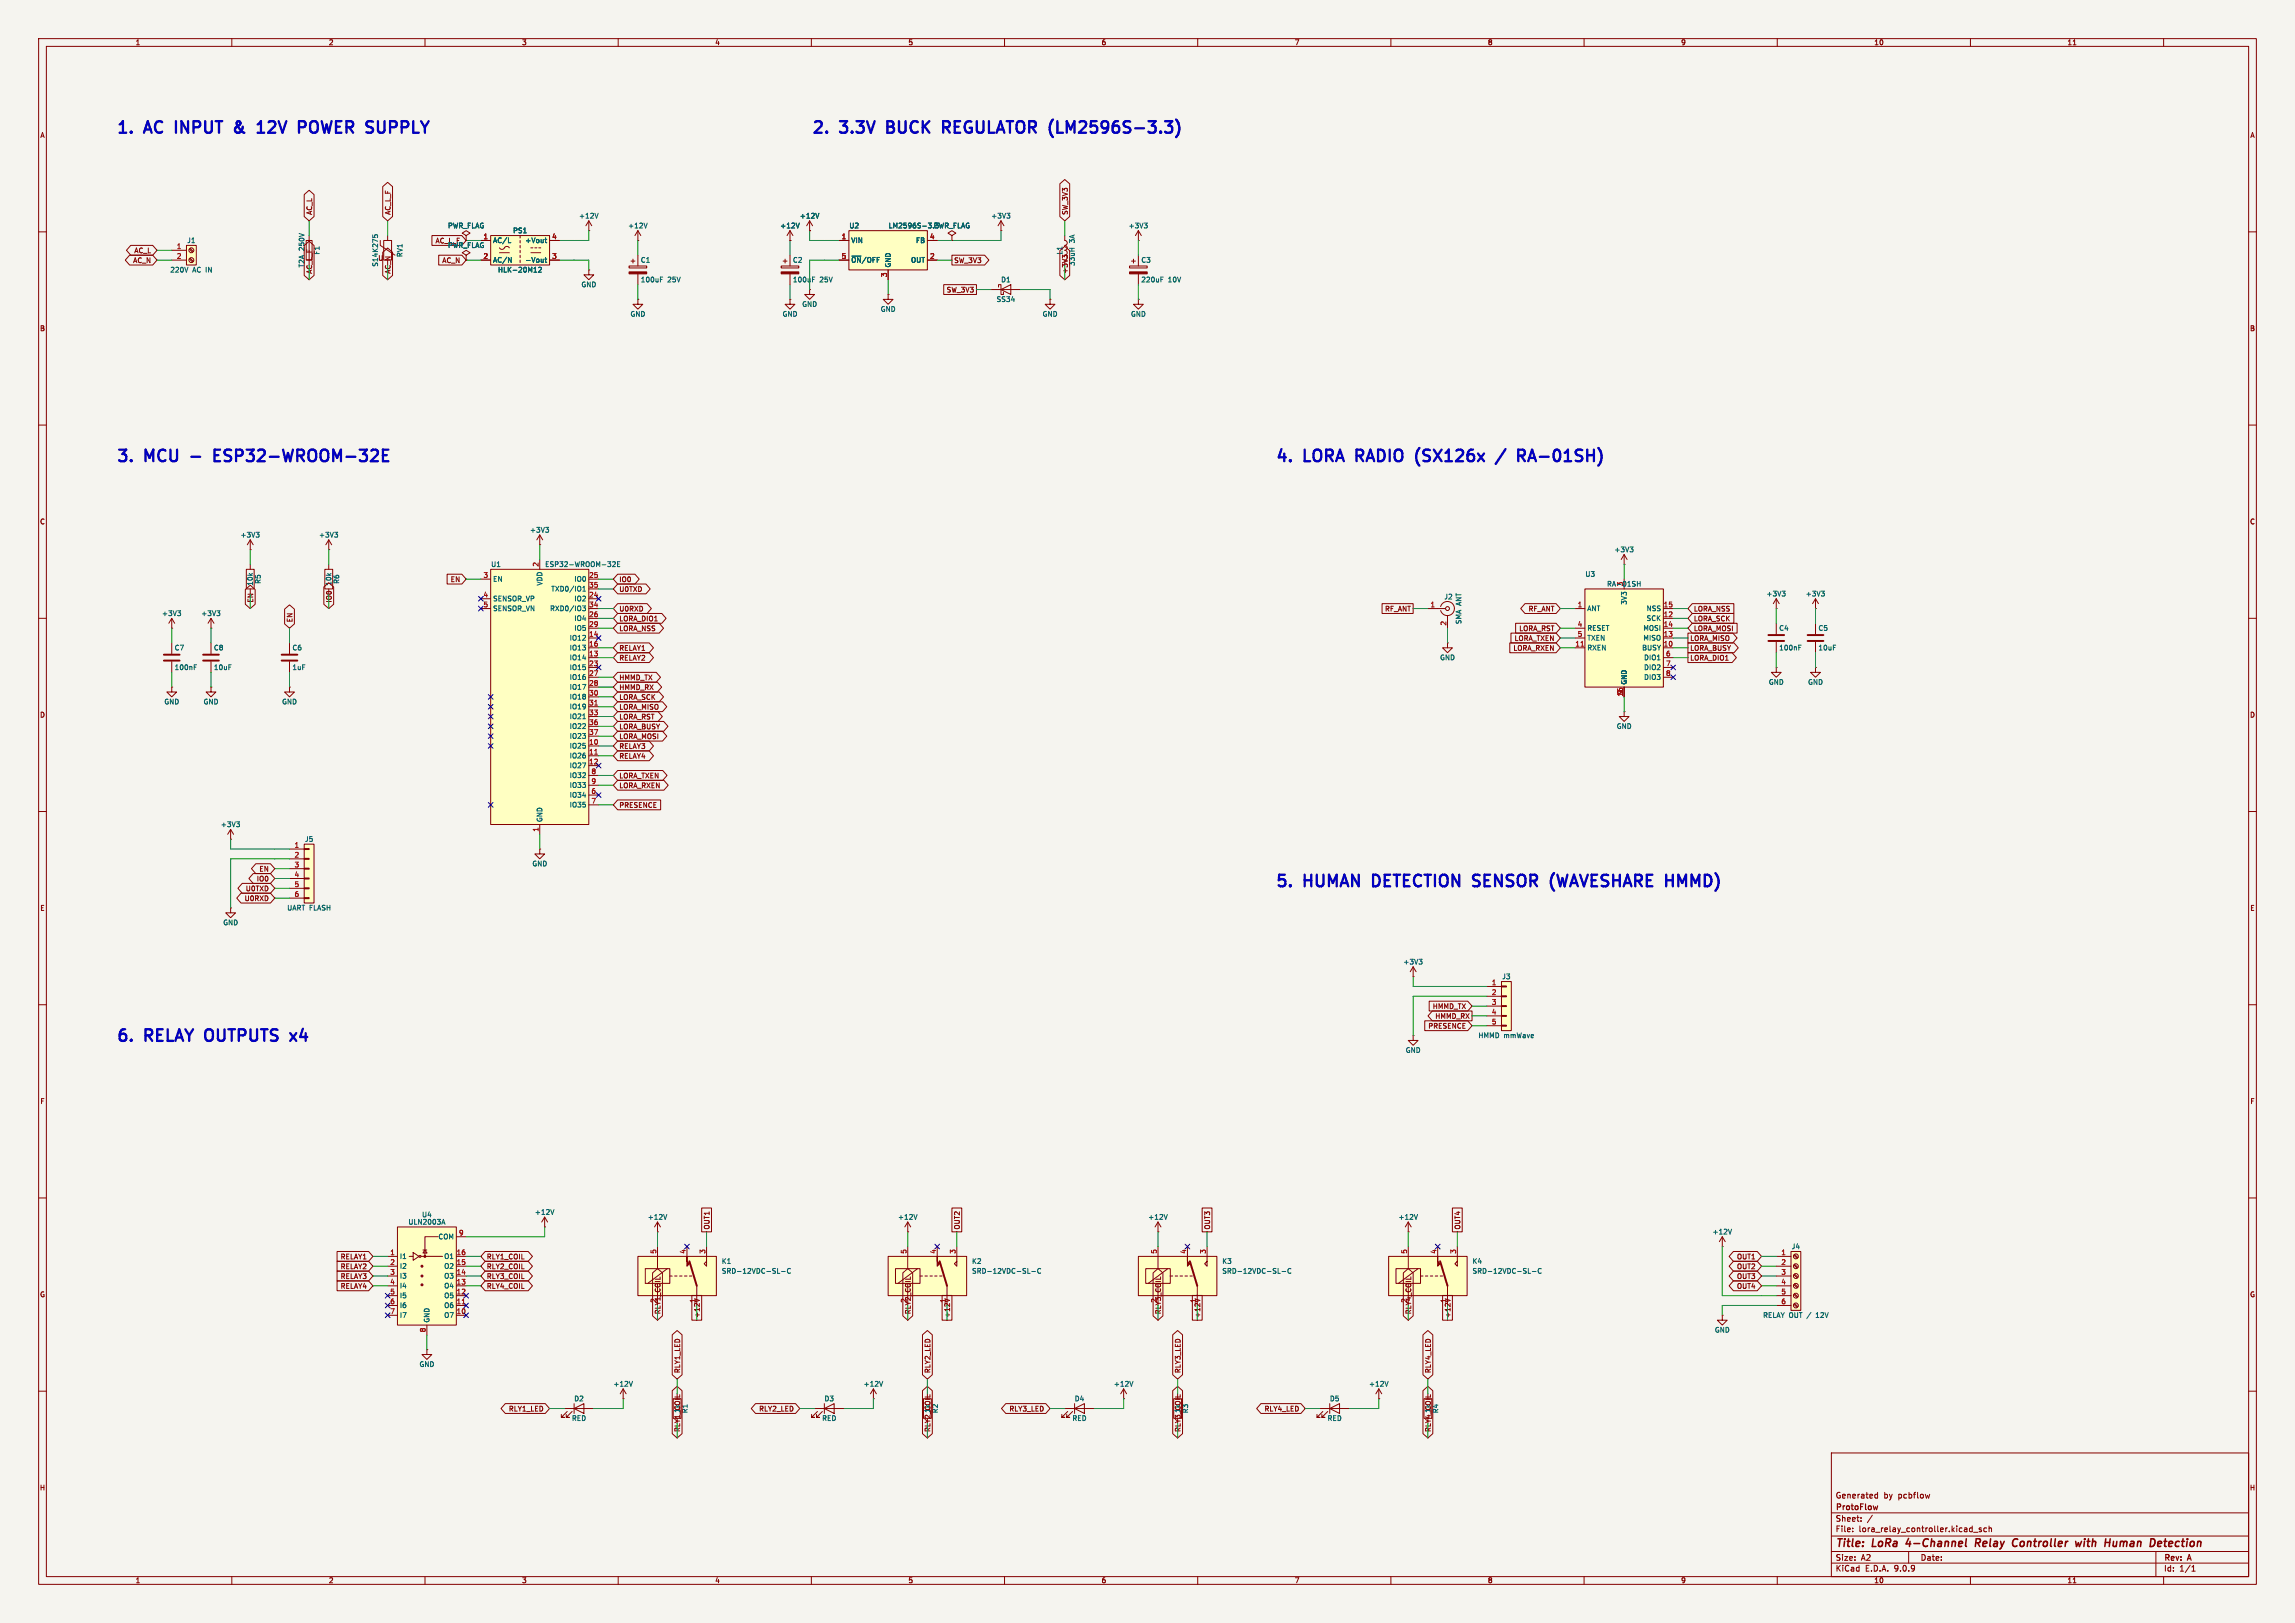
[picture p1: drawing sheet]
<svg xmlns="http://www.w3.org/2000/svg" width="594mm" height="420mm" viewBox="0 0 594 420" stroke-linecap="round" stroke-linejoin="round" font-family="sans-serif">
<defs><g id="words">
<g font-size="4.2" fill="#0000c2">
<text x="30" y="34.8">1.</text>
<text x="37.8" y="34.8">AC</text>
<text x="46.8" y="34.8">INPUT</text>
<text x="63.3" y="34.8">&amp;</text>
<text x="70.5" y="34.8">12V</text>
<text x="82.3" y="34.8">POWER</text>
<text x="101.1" y="34.8">SUPPLY</text>
<text x="210" y="34.8">2.</text>
<text x="217.8" y="34.8">3.3V</text>
<text x="231" y="34.8">BUCK</text>
<text x="246.6" y="34.8">REGULATOR (LM2596S-3.3)</text>
<text x="30" y="119.8">3.</text>
<text x="37.8" y="119.8">MCU</text>
<text x="50.8" y="119.8">-</text>
<text x="58" y="119.8">ESP32-WROOM-32E</text>
<text x="330" y="119.8">4.</text>
<text x="337.8" y="119.8">LORA RADIO</text>
<text x="369" y="119.8">(SX126x</text>
<text x="391.2" y="119.8">/</text>
<text x="397.9" y="119.8">RA-01SH)</text>
<text x="330" y="229.8">5.</text>
<text x="337.8" y="229.8">HUMAN</text>
<text x="356.7" y="229.8">DETECTION</text>
<text x="383.9" y="229.8">SENSOR</text>
<text x="405.1" y="229.8">(WAVESHARE HMMD)</text>
<text x="30" y="269.8">6.</text>
<text x="37.8" y="269.8">RELAY OUTPUTS</text>
<text x="77.9" y="269.8">x4</text>
</g>
<g font-size="2.8" fill="#840000">
<text x="475" y="400.9">Title:</text>
<text x="484.7" y="400.9">LoRa</text>
<text x="494.2" y="400.9">4-Channel</text>
<text x="512.9" y="400.9">Relay</text>
<text x="523.3" y="400.9">Controller</text>
<text x="540.5" y="400.9">with</text>
<text x="548.9" y="400.9">Human</text>
<text x="561.4" y="400.9">Detection</text>
</g>
<g font-size="2.1" fill="#840000">
<text x="475" y="388">Generated</text>
<text x="487.5" y="388">by</text>
<text x="491.3" y="388">pcbflow</text>
<text x="475" y="394">Sheet:</text>
<text x="475" y="391.2">ProtoFlow</text>
<text x="475" y="396.7">File:</text>
<text x="481.1" y="396.7">lora_relay_controller.kicad_sch</text>
<text x="475" y="406.9">KiCad</text>
<text x="475" y="404.1">Size:</text>
<text x="481.7" y="404.1">A2</text>
<text x="482.7" y="406.9">E.D.A.</text>
<text x="490.3" y="406.9">9.0.9</text>
<text x="497" y="404.1">Date:</text>
<text x="560" y="404.3">Rev:</text>
<text x="560" y="406.9">Id:</text>
<text x="564.1" y="406.9">1/1</text>
<text x="566.4" y="404.3">A</text>
</g>
<g font-size="1.8" fill="#840000">
<text x="35" y="11.9">1</text>
<text x="85" y="11.9">2</text>
<text x="135" y="11.9">3</text>
<text x="185" y="11.9">4</text>
<text x="235" y="11.9">5</text>
<text x="285" y="11.9">6</text>
<text x="335" y="11.9">7</text>
<text x="385" y="11.9">8</text>
<text x="435" y="11.9">9</text>
<text x="485" y="11.9">10</text>
<text x="535" y="11.9">11</text>
<text x="10.3" y="35.9">A</text>
<text x="582.3" y="35.9">A</text>
<text x="81" y="55.7" transform="rotate(-90 81 55.7)">AC_L</text>
<text x="101.3" y="55.7" transform="rotate(-90 101.3 55.7)">AC_L_F</text>
<text x="276.5" y="55.7" transform="rotate(-90 276.5 55.7)">SW_3V3</text>
<text x="34.7" y="65.7">AC_L</text>
<text x="275.2" y="66" transform="rotate(-90 275.2 66)">L1</text>
<text x="34.4" y="68.3">AC_N</text>
<text x="81" y="71" transform="rotate(-90 81 71)">AC_L_F</text>
<text x="101.3" y="71" transform="rotate(-90 101.3 71)">AC_N</text>
<text x="114.4" y="68.3">AC_N</text>
<text x="246.9" y="68.3">SW_3V3</text>
<text x="276.5" y="71" transform="rotate(-90 276.5 71)">+3V3</text>
<text x="244.9" y="75.9">SW_3V3</text>
<text x="10.3" y="85.9">B</text>
<text x="582.3" y="85.9">B</text>
<text x="10.3" y="135.9">C</text>
<text x="582.3" y="135.9">C</text>
<text x="116.5" y="150.8">EN</text>
<text x="160.2" y="150.8">IO0</text>
<text x="160.2" y="153.4">U0TXD</text>
<text x="65.7" y="156.1" transform="rotate(-90 65.7 156.1)">EN</text>
<text x="75.9" y="161.1" transform="rotate(-90 75.9 161.1)">EN</text>
<text x="86" y="156.1" transform="rotate(-90 86 156.1)">IO0</text>
<text x="160.2" y="161">LORA_DIO1</text>
<text x="160.2" y="158.4">U0RXD</text>
<text x="358.4" y="158.4">RF_ANT</text>
<text x="395.5" y="158.4">RF_ANT</text>
<text x="438.3" y="161">LORA_SCK</text>
<text x="438.3" y="158.4">LORA_NSS</text>
<text x="160.2" y="163.5">LORA_NSS</text>
<text x="391.9" y="166.1">LORA_TXEN</text>
<text x="393.1" y="163.5">LORA_RST</text>
<text x="437.4" y="166.1">LORA_MISO</text>
<text x="438.3" y="163.5">LORA_MOSI</text>
<text x="160.2" y="171.1">RELAY2</text>
<text x="160.2" y="168.6">RELAY1</text>
<text x="391.6" y="168.6">LORA_RXEN</text>
<text x="437.4" y="171.1">LORA_DIO1</text>
<text x="437.4" y="168.6">LORA_BUSY</text>
<text x="160.2" y="178.8">HMMD_RX</text>
<text x="160.2" y="176.2">HMMD_TX</text>
<text x="10.3" y="185.9">D</text>
<text x="160.2" y="181.3">LORA_SCK</text>
<text x="160.2" y="183.8">LORA_MISO</text>
<text x="582.3" y="185.9">D</text>
<text x="160.2" y="186.4">LORA_RST</text>
<text x="160.2" y="191.5">LORA_MOSI</text>
<text x="160.2" y="188.9">LORA_BUSY</text>
<text x="160.2" y="194">RELAY3</text>
<text x="160.2" y="196.5">RELAY4</text>
<text x="160.2" y="201.6">LORA_TXEN</text>
<text x="160.2" y="204.2">LORA_RXEN</text>
<text x="160.2" y="209.2">PRESENCE</text>
<text x="67" y="225.7">EN</text>
<text x="63.2" y="233.4">U0RXD</text>
<text x="63.5" y="230.8">U0TXD</text>
<text x="66.3" y="228.3">IO0</text>
<text x="10.3" y="235.9">E</text>
<text x="582.3" y="235.9">E</text>
<text x="370.7" y="261.3">HMMD_TX</text>
<text x="371.4" y="263.8">HMMD_RX</text>
<text x="369.6" y="266.4">PRESENCE</text>
<text x="10.3" y="285.9">F</text>
<text x="582.3" y="285.9">F</text>
<text x="183.8" y="318.3" transform="rotate(-90 183.8 318.3)">OUT1</text>
<text x="248.6" y="318.3" transform="rotate(-90 248.6 318.3)">OUT2</text>
<text x="313.4" y="318.3" transform="rotate(-90 313.4 318.3)">OUT3</text>
<text x="378.1" y="318.3" transform="rotate(-90 378.1 318.3)">OUT4</text>
<text x="88.1" y="328.6">RELAY2</text>
<text x="88.1" y="326.1">RELAY1</text>
<text x="125.9" y="326.1">RLY1_COIL</text>
<text x="125.9" y="328.6">RLY2_COIL</text>
<text x="449.5" y="326.1">OUT1</text>
<text x="449.5" y="328.6">OUT2</text>
<text x="10.3" y="335.9">G</text>
<text x="88.1" y="333.7">RELAY4</text>
<text x="88.1" y="331.2">RELAY3</text>
<text x="125.9" y="333.7">RLY4_COIL</text>
<text x="125.9" y="331.2">RLY3_COIL</text>
<text x="449.5" y="331.2">OUT3</text>
<text x="449.5" y="333.7">OUT4</text>
<text x="582.3" y="335.9">G</text>
<text x="169.9" y="337.3" transform="rotate(-90 169.9 337.3)">2</text>
<text x="171.1" y="340.2" transform="rotate(-90 171.1 340.2)">RLY1_COIL</text>
<text x="180.1" y="337.3" transform="rotate(-90 180.1 337.3)">1</text>
<text x="181.3" y="341.2" transform="rotate(-90 181.3 341.2)">+12V</text>
<text x="234.7" y="337.3" transform="rotate(-90 234.7 337.3)">2</text>
<text x="235.9" y="340.2" transform="rotate(-90 235.9 340.2)">RLY2_COIL</text>
<text x="244.9" y="337.3" transform="rotate(-90 244.9 337.3)">1</text>
<text x="246.1" y="341.2" transform="rotate(-90 246.1 341.2)">+12V</text>
<text x="299.5" y="337.3" transform="rotate(-90 299.5 337.3)">2</text>
<text x="300.7" y="340.2" transform="rotate(-90 300.7 340.2)">RLY3_COIL</text>
<text x="309.6" y="337.3" transform="rotate(-90 309.6 337.3)">1</text>
<text x="310.8" y="341.2" transform="rotate(-90 310.8 341.2)">+12V</text>
<text x="364.2" y="337.3" transform="rotate(-90 364.2 337.3)">2</text>
<text x="365.4" y="340.2" transform="rotate(-90 365.4 340.2)">RLY4_COIL</text>
<text x="374.4" y="337.3" transform="rotate(-90 374.4 337.3)">1</text>
<text x="375.6" y="341.2" transform="rotate(-90 375.6 341.2)">+12V</text>
<text x="176.2" y="355.4" transform="rotate(-90 176.2 355.4)">RLY1_LED</text>
<text x="241" y="355.4" transform="rotate(-90 241 355.4)">RLY2_LED</text>
<text x="305.8" y="355.4" transform="rotate(-90 305.8 355.4)">RLY3_LED</text>
<text x="370.5" y="355.4" transform="rotate(-90 370.5 355.4)">RLY4_LED</text>
<text x="131.6" y="365.4">RLY1_LED</text>
<text x="176.1" y="365.7" transform="rotate(-90 176.1 365.7)">1k</text>
<text x="196.4" y="365.4">RLY2_LED</text>
<text x="240.9" y="365.7" transform="rotate(-90 240.9 365.7)">1k</text>
<text x="261.1" y="365.4">RLY3_LED</text>
<text x="305.7" y="365.7" transform="rotate(-90 305.7 365.7)">1k</text>
<text x="327.2" y="365.4">RLY4_LED</text>
<text x="370.4" y="365.7" transform="rotate(-90 370.4 365.7)">1k</text>
<text x="176.2" y="370.7" transform="rotate(-90 176.2 370.7)">RLY1_COIL</text>
<text x="241" y="370.7" transform="rotate(-90 241 370.7)">RLY2_COIL</text>
<text x="305.8" y="370.7" transform="rotate(-90 305.8 370.7)">RLY3_COIL</text>
<text x="370.5" y="370.7" transform="rotate(-90 370.5 370.7)">RLY4_COIL</text>
<text x="10.2" y="385.9">H</text>
<text x="582.2" y="385.9">H</text>
<text x="35" y="409.9">1</text>
<text x="85" y="409.9">2</text>
<text x="135" y="409.9">3</text>
<text x="185" y="409.9">4</text>
<text x="235" y="409.9">5</text>
<text x="285" y="409.9">6</text>
<text x="335" y="409.9">7</text>
<text x="385" y="409.9">8</text>
<text x="435" y="409.9">9</text>
<text x="485" y="409.9">10</text>
<text x="535" y="409.9">11</text>
</g>
<g font-size="1.8" fill="#006464">
<text x="115.8" y="59.3">PWR_FLAG</text>
<text x="149.8" y="56.7">+12V</text>
<text x="162.5" y="59.3">+12V</text>
<text x="201.8" y="59.3">+12V</text>
<text x="206.9" y="56.7">+12V</text>
<text x="219.7" y="59.3">U2</text>
<text x="229.9" y="59.3">LM2596S-3.3 PWR_FLAG</text>
<text x="256.4" y="56.7">+3V3</text>
<text x="292" y="59.3">+3V3</text>
<text x="48.3" y="63.1">J1</text>
<text x="112.6" y="63.2">AC_L_F</text>
<text x="115.8" y="64.4">PWR_FLAG</text>
<text x="127.5" y="63.1">AC/L</text>
<text x="132.7" y="60.6">PS1</text>
<text x="135.8" y="63.1">+Vout</text>
<text x="220.2" y="63.1">VIN</text>
<text x="237" y="63.1">FB</text>
<text x="278.4" y="62.9" transform="rotate(-90 278.4 62.9)">3A</text>
<text x="44" y="70.7">220V</text>
<text x="49.8" y="70.7">AC IN</text>
<text x="79" y="69.3" transform="rotate(-90 79 69.3)">T2A 250V</text>
<text x="82.9" y="66" transform="rotate(-90 82.9 66)">F1</text>
<text x="97.8" y="67.7">U</text>
<text x="98" y="69.1" transform="rotate(-90 98 69.1)">S14K275</text>
<text x="104.4" y="66.7" transform="rotate(-90 104.4 66.7)">RV1</text>
<text x="127.5" y="68.2">AC/N</text>
<text x="128.8" y="70.7">HLK-20M12</text>
<text x="135.8" y="68.2">-Vout</text>
<text x="165.7" y="68.2">C1</text>
<text x="205.1" y="68.2">C2</text>
<text x="220.2" y="68.2">~{ON}/OFF</text>
<text x="230.7" y="69.3" transform="rotate(-90 230.7 69.3)">GND</text>
<text x="235.7" y="68.2">OUT</text>
<text x="278.4" y="69" transform="rotate(-90 278.4 69)">33uH</text>
<text x="295.3" y="68.2">C3</text>
<text x="150.4" y="74.5">GND</text>
<text x="165.7" y="73.3">100uF</text>
<text x="172.8" y="73.3">25V</text>
<text x="205.1" y="73.3">100uF</text>
<text x="212.2" y="73.3">25V</text>
<text x="259" y="73.3">D1</text>
<text x="295.3" y="73.3">220uF</text>
<text x="302.3" y="73.3">10V</text>
<text x="163.1" y="82.1">GND</text>
<text x="202.4" y="82.1">GND</text>
<text x="207.5" y="79.6">GND</text>
<text x="227.8" y="80.9">GND</text>
<text x="257.8" y="78.3">SS34</text>
<text x="269.7" y="82.1">GND</text>
<text x="292.6" y="82.1">GND</text>
<text x="62.1" y="139.3">+3V3</text>
<text x="82.4" y="139.3">+3V3</text>
<text x="137.1" y="138">+3V3</text>
<text x="417.7" y="143.1">+3V3</text>
<text x="127" y="146.9">U1</text>
<text x="141" y="146.9">ESP32-WROOM-32E</text>
<text x="410.2" y="149.5">U3</text>
<text x="65.6" y="151.7" transform="rotate(-90 65.6 151.7)">10k</text>
<text x="67.7" y="151.2" transform="rotate(-90 67.7 151.2)">R5</text>
<text x="86" y="151.7" transform="rotate(-90 86 151.7)">10k</text>
<text x="88" y="151.2" transform="rotate(-90 88 151.2)">R6</text>
<text x="127.5" y="150.7">EN</text>
<text x="127.5" y="155.8">SENSOR_VP</text>
<text x="140.6" y="151.7" transform="rotate(-90 140.6 151.7)">VDD</text>
<text x="142.6" y="153.3">TXD0/IO1</text>
<text x="148.5" y="150.7">IO0</text>
<text x="148.5" y="155.8">IO2</text>
<text x="373.7" y="155.3">J2</text>
<text x="415.8" y="152">RA-01SH</text>
<text x="420.1" y="151.8" transform="rotate(-90 420.1 151.8)">3</text>
<text x="457.1" y="154.5">+3V3</text>
<text x="467.3" y="154.5">+3V3</text>
<text x="41.8" y="159.6">+3V3</text>
<text x="52" y="159.6">+3V3</text>
<text x="127.5" y="158.3">SENSOR_VN</text>
<text x="142.3" y="158.3">RXD0/IO3</text>
<text x="148.5" y="160.9">IO4</text>
<text x="378.4" y="161.6" transform="rotate(-90 378.4 161.6)">SMA ANT</text>
<text x="410.7" y="158.3">ANT</text>
<text x="421.2" y="156.6" transform="rotate(-90 421.2 156.6)">3V3</text>
<text x="426.1" y="158.3">NSS</text>
<text x="426.1" y="160.9">SCK</text>
<text x="147.3" y="166">IO12</text>
<text x="148.5" y="163.4">IO5</text>
<text x="410.7" y="163.4">RESET</text>
<text x="410.7" y="166">TXEN</text>
<text x="425.2" y="163.4">MOSI</text>
<text x="425.2" y="166">MISO</text>
<text x="460.4" y="163.4">C4</text>
<text x="470.5" y="163.4">C5</text>
<text x="45.1" y="168.5">C7</text>
<text x="45.1" y="173.6">100nF</text>
<text x="55.3" y="168.5">C8</text>
<text x="55.3" y="173.6">10uF</text>
<text x="75.6" y="168.5">C6</text>
<text x="75.6" y="173.6">1uF</text>
<text x="147.3" y="168.5">IO13</text>
<text x="147.3" y="171">IO14</text>
<text x="147.3" y="173.6">IO15</text>
<text x="372.6" y="171">GND</text>
<text x="410.7" y="168.5">RXEN</text>
<text x="424.9" y="168.5">BUSY</text>
<text x="425.4" y="171">DIO1</text>
<text x="425.4" y="173.6">DIO2</text>
<text x="460.4" y="168.5">100nF</text>
<text x="470.5" y="168.5">10uF</text>
<text x="147.3" y="176.1">IO16</text>
<text x="147.3" y="178.7">IO17</text>
<text x="421.2" y="177.3" transform="rotate(-90 421.2 177.3)">GND</text>
<text x="425.4" y="176.1">DIO3</text>
<text x="457.7" y="177.4">GND</text>
<text x="467.9" y="177.4">GND</text>
<text x="42.4" y="182.5">GND</text>
<text x="52.6" y="182.5">GND</text>
<text x="72.9" y="182.5">GND</text>
<text x="147.3" y="181.2">IO18</text>
<text x="147.3" y="183.7">IO19</text>
<text x="147.3" y="186.3">IO21</text>
<text x="147.3" y="188.8">IO22</text>
<text x="147.3" y="191.4">IO23</text>
<text x="418.3" y="188.8">GND</text>
<text x="147.3" y="193.9">IO25</text>
<text x="147.3" y="196.4">IO26</text>
<text x="147.3" y="199">IO27</text>
<text x="147.3" y="201.5">IO32</text>
<text x="147.3" y="204.1">IO33</text>
<text x="147.3" y="206.6">IO34</text>
<text x="147.3" y="209.1">IO35</text>
<text x="57" y="214.2">+3V3</text>
<text x="140.6" y="212.9" transform="rotate(-90 140.6 212.9)">GND</text>
<text x="78.8" y="218">J5</text>
<text x="137.7" y="224.4">GND</text>
<text x="57.7" y="239.6">GND</text>
<text x="74.2" y="235.8">UART FLASH</text>
<text x="363.1" y="249.8">+3V3</text>
<text x="388.7" y="253.6">J3</text>
<text x="382.5" y="268.8">HMMD mmWave</text>
<text x="363.7" y="272.6">GND</text>
<text x="105.6" y="317.1">ULN2003A</text>
<text x="109.1" y="315.2">U4</text>
<text x="138.3" y="314.6">+12V</text>
<text x="167.5" y="315.8">+12V</text>
<text x="232.3" y="315.8">+12V</text>
<text x="297.1" y="315.8">+12V</text>
<text x="361.8" y="315.8">+12V</text>
<text x="113.3" y="320.9">COM</text>
<text x="443.1" y="319.6">+12V</text>
<text x="463.6" y="323.4">J4</text>
<text x="103.4" y="326">I1</text>
<text x="103.4" y="328.5">I2</text>
<text x="114.9" y="326">O1</text>
<text x="114.9" y="328.5">O2</text>
<text x="186.7" y="327.3">K1</text>
<text x="186.7" y="329.8">SRD-12VDC-SL-C</text>
<text x="251.5" y="327.3">K2</text>
<text x="251.5" y="329.8">SRD-12VDC-SL-C</text>
<text x="316.2" y="327.3">K3</text>
<text x="316.2" y="329.8">SRD-12VDC-SL-C</text>
<text x="381" y="327.3">K4</text>
<text x="381" y="329.8">SRD-12VDC-SL-C</text>
<text x="103.4" y="331.1">I3</text>
<text x="103.4" y="333.6">I4</text>
<text x="114.9" y="331.1">O3</text>
<text x="114.9" y="333.6">O4</text>
<text x="103.4" y="336.1">I5</text>
<text x="103.4" y="338.7">I6</text>
<text x="103.4" y="341.2">I7</text>
<text x="114.9" y="336.1">O5</text>
<text x="114.9" y="338.7">O6</text>
<text x="114.9" y="341.2">O7</text>
<text x="456.2" y="341.2">RELAY OUT /</text>
<text x="470.3" y="341.2">12V</text>
<text x="111.4" y="342.4" transform="rotate(-90 111.4 342.4)">GND</text>
<text x="443.7" y="345">GND</text>
<text x="108.5" y="353.9">GND</text>
<text x="158.6" y="359">+12V</text>
<text x="223.4" y="359">+12V</text>
<text x="288.2" y="359">+12V</text>
<text x="354.2" y="359">+12V</text>
<text x="148.5" y="362.8">D2</text>
<text x="178.2" y="365.8" transform="rotate(-90 178.2 365.8)">R1</text>
<text x="213.3" y="362.8">D3</text>
<text x="242.9" y="365.8" transform="rotate(-90 242.9 365.8)">R2</text>
<text x="278.1" y="362.8">D4</text>
<text x="307.7" y="365.8" transform="rotate(-90 307.7 365.8)">R3</text>
<text x="344.1" y="362.8">D5</text>
<text x="372.5" y="365.8" transform="rotate(-90 372.5 365.8)">R4</text>
<text x="147.9" y="367.9">RED</text>
<text x="212.7" y="367.9">RED</text>
<text x="277.5" y="367.9">RED</text>
<text x="343.5" y="367.9">RED</text>
</g>
<g font-size="1.8" fill="#a90000">
<text x="45.6" y="64.5">1</text>
<text x="125" y="62">1</text>
<text x="142.8" y="62">4</text>
<text x="217.7" y="62">1</text>
<text x="240.6" y="62">4</text>
<text x="45.6" y="67.1">2</text>
<text x="125" y="67.1">2</text>
<text x="142.8" y="67.1">3</text>
<text x="217.7" y="67.1">5</text>
<text x="229.6" y="71.8" transform="rotate(-90 229.6 71.8)">3</text>
<text x="240.6" y="67.1">2</text>
<text x="125" y="149.6">3</text>
<text x="139.4" y="146.8" transform="rotate(-90 139.4 146.8)">2</text>
<text x="152.4" y="149.6">25</text>
<text x="125" y="154.7">4</text>
<text x="152.4" y="152.1">35</text>
<text x="152.4" y="154.7">24</text>
<text x="125" y="157.2">5</text>
<text x="152.4" y="157.2">34</text>
<text x="152.4" y="159.8">26</text>
<text x="370.1" y="157.2">1</text>
<text x="374.4" y="162" transform="rotate(-90 374.4 162)">2</text>
<text x="408.2" y="157.2">1</text>
<text x="430.5" y="157.2">15</text>
<text x="430.5" y="159.8">12</text>
<text x="152.4" y="162.3">29</text>
<text x="152.4" y="164.8">14</text>
<text x="152.4" y="167.4">16</text>
<text x="407.6" y="167.4">11</text>
<text x="408.2" y="162.3">4</text>
<text x="408.2" y="164.8">5</text>
<text x="430.5" y="162.3">14</text>
<text x="430.5" y="164.8">13</text>
<text x="430.5" y="167.4">10</text>
<text x="152.4" y="169.9">13</text>
<text x="152.4" y="172.5">23</text>
<text x="431.1" y="169.9">6</text>
<text x="431.1" y="172.5">7</text>
<text x="152.4" y="175">27</text>
<text x="152.4" y="177.5">28</text>
<text x="420.1" y="179.8" transform="rotate(-90 420.1 179.8)">2</text>
<text x="431.1" y="175">8</text>
<text x="152.4" y="180.1">30</text>
<text x="152.4" y="182.6">31</text>
<text x="152.4" y="185.2">33</text>
<text x="420.1" y="180.4" transform="rotate(-90 420.1 180.4)">16</text>
<text x="152.4" y="187.7">36</text>
<text x="152.4" y="190.2">37</text>
<text x="152.4" y="192.8">10</text>
<text x="152.4" y="195.3">11</text>
<text x="152.4" y="197.9">12</text>
<text x="153" y="200.4">8</text>
<text x="153" y="202.9">9</text>
<text x="153" y="205.5">6</text>
<text x="153" y="208">7</text>
<text x="139.4" y="215.3" transform="rotate(-90 139.4 215.3)">1</text>
<text x="76.1" y="219.5">1</text>
<text x="76.1" y="222">2</text>
<text x="76.1" y="224.5">3</text>
<text x="76.1" y="227.1">4</text>
<text x="76.1" y="229.6">5</text>
<text x="76.1" y="232.2">6</text>
<text x="386" y="255">1</text>
<text x="386" y="257.6">2</text>
<text x="386" y="260.1">3</text>
<text x="386" y="262.6">4</text>
<text x="386" y="265.2">5</text>
<text x="118.7" y="319.8">9</text>
<text x="100.9" y="324.9">1</text>
<text x="100.9" y="327.4">2</text>
<text x="100.9" y="329.9">3</text>
<text x="118.1" y="324.9">16</text>
<text x="118.1" y="327.4">15</text>
<text x="118.1" y="329.9">14</text>
<text x="169.9" y="324.6" transform="rotate(-90 169.9 324.6)">5</text>
<text x="177.5" y="324.6" transform="rotate(-90 177.5 324.6)">4</text>
<text x="182.6" y="324.6" transform="rotate(-90 182.6 324.6)">3</text>
<text x="234.7" y="324.6" transform="rotate(-90 234.7 324.6)">5</text>
<text x="242.3" y="324.6" transform="rotate(-90 242.3 324.6)">4</text>
<text x="247.4" y="324.6" transform="rotate(-90 247.4 324.6)">3</text>
<text x="299.5" y="324.6" transform="rotate(-90 299.5 324.6)">5</text>
<text x="307.1" y="324.6" transform="rotate(-90 307.1 324.6)">4</text>
<text x="312.2" y="324.6" transform="rotate(-90 312.2 324.6)">3</text>
<text x="364.2" y="324.6" transform="rotate(-90 364.2 324.6)">5</text>
<text x="371.9" y="324.6" transform="rotate(-90 371.9 324.6)">4</text>
<text x="376.9" y="324.6" transform="rotate(-90 376.9 324.6)">3</text>
<text x="460.9" y="324.9">1</text>
<text x="460.9" y="327.4">2</text>
<text x="460.9" y="329.9">3</text>
<text x="100.9" y="332.5">4</text>
<text x="100.9" y="335">5</text>
<text x="118.1" y="332.5">13</text>
<text x="118.1" y="335">12</text>
<text x="460.9" y="332.5">4</text>
<text x="460.9" y="335">5</text>
<text x="100.9" y="337.6">6</text>
<text x="100.9" y="340.1">7</text>
<text x="118.1" y="337.6">11</text>
<text x="118.1" y="340.1">10</text>
<text x="460.9" y="337.6">6</text>
<text x="110.2" y="344.9" transform="rotate(-90 110.2 344.9)">8</text>
</g>
</g></defs>
<path d="M0 0h594v420h-594z" fill="#f5f4ef" stroke="#f5f4ef" stroke-width=".26"/>
<g fill="none" stroke="#840000" stroke-width=".26">
<path d="M10 10h574v400h-574zM12 12h570v396h-570zM60 10v2M110 10v2M160 10v2M210 10v2M260 10v2M310 10v2M360 10v2M410 10v2M460 10v2M510 10v2"/>
<path d="M536.6 11.6h.7M560 10v2M10 60h2M229.9 76.2v1.3h1.2l-1.2 1.2-1.3-1.2h1.3M229.9 76.2h.1M582 60h2M10 110h2M582 110h2M10 160h2M582 160h2M10 210h2M139.7 219.7v1.3h1.3l-1.3 1.3-1.3-1.3h1.3"/>
<path d="M139.7 219.7h.1M582 210h2M10 260h2M582 260h2M10 310h2M582 310h2M10 360h2M474 376h108v32h-108zM582 360h2M474 397.5h108M474 391.5h108M479.5 396.2v.2"/>
<path d="M479.5 395.4v.2M481.7 393.5v.2M481.7 392.7v.2M484.6 392.1l-1.3 1.9M485.4 387.6h.6M485.4 386.7h.6M486 386.2v1.5M499.5 386.7l-.3 1-.3-.7M510.8 396.5h1.2M512.8 395.4h-.3l-.3 .2 .1 .2 .5 .1v.4h-.6M514.2 395.4h-.5l-.2 .3 .1 .6h.6M514.8 395.5l.6-.1 .1 1"/>
<path d="M514.8 394.9v1.5M60 408v2M110 408v2M160 408v2M210 408v2M260 408v2M310 408v2M360 408v2M410 408v2M460 408v2M474 404.5h108M474 401.5h108"/>
<path d="M494 401.5v3M510 408v2M536.6 409.6h.7M558 401.5v6.5M560 408v2M567.3 406.6h.9M567.3 405.5l.4-.4v1.5"/>
</g>
<g fill="none" stroke="#840000" stroke-width=".4">
<path d="M494 398.1l-.7 1.4h1.3M508.9 398.2l-.2 1.7M511.9 399.2l.5 1M512.3 398.2h-.8l-.2 2M512.3 399.1l-.9 .1M521.4 398.3l.5-.1 .3 .2M538.8 398.9l-.6 1.3-.3-1-.5 1M539.5 398.9l-.1 1.3M539.6 398.2v.2M547.9 398.9l-.2 1.3M559.2 398.9l.3 .4-1 .2M560.1 398.9h.8"/>
<path d="M560.5 398.2l-.3 1.7 .5 .3M508.8 400.1l.2 .1M522 400l-.6 .2M547.8 400l-.4 .2-.4-.1"/>
</g>
<path d="M486 389.7l-.3 1" fill="none" stroke="#840000" stroke-width=".3"/>
<path d="M219.7 59.7h20.3v10.2h-20.3z" fill="#ffffc2"/>
<g fill="none" stroke="#840000" stroke-width=".26">
<path d="M165.1 59.7l-.8 1.3M165.1 59.7l.8 1.3M165.1 59.7v2.5M219.7 59.7h20.3v10.2h-20.3zM162.8 68.8h4.6v.5h-4.6zM163.3 67.6h1M163.8 67.1v1M165.1 77.5v1.2h1.3l-1.3 1.3-1.3-1.3h1.3M165.1 77.5h.1M165.1 62.2h.1M165.1 66v2.8M165.1 70.9v2.8"/>
<path d="M217.2 62.2h2.5M217.2 67.3h2.5M229.9 69.9v2.5M240 62.2h2.6M240 67.3h2.6M271.8 77.5v1.2h1.2l-1.2 1.3-1.3-1.3h1.3M271.8 77.5h.1M275.6 61v1.2l.4 .2 .2 .5-.2 .4-.4 .2 .6 .5-.1 .5-.5 .3 .5 .2 .1 .6-.6 .4M275.6 66l.4 .2 .2 .5-.2 .4-.4 .2M356.9 359.4l-.8 1.3M356.9 359.4l.7 1.3M356.9 359.4v2.6"/>
<path d="M303.8 362h2v5h-2zM341.6 364.5h7.6M342.4 365.3l-1.5 1.5h.7h-.7v-.8M343.7 365.3l-1.6 1.5h.8h-.8v-.8M344.2 364.5l2.5-1.3v2.6zM344.2 363.2v2.6M356.9 362h.1M368.6 362h2v5h-2z"/>
</g>
<path d="M167.5 57.7l-.4 1.3M170.9 72.3h.4M170.9 71.7h.6M359.3 357.4l-.4 1.3" fill="none" stroke="#006464" stroke-width=".26"/>
<path d="M162.8 70.4h4.6v.5h-4.6z" fill="#840000" stroke="#840000" stroke-width=".26"/>
<path d="M127 147.3h25.4v66.1h-25.4z" fill="#ffffc2"/>
<g fill="none" stroke="#840000" stroke-width=".26">
<path d="M124.5 149.9h2.5M124.5 154.9h2.5M124.5 157.5h2.5M127 147.3h25.4v66.1h-25.4zM139.7 144.8v2.5M152.4 149.9h2.5M152.4 154.9h2.5M152.4 157.5h2.5M152.4 152.4h2.5M152.4 160h2.5M152.4 162.6h2.5M152.4 165.1h2.5"/>
<path d="M152.4 167.6h2.5M152.4 170.2h2.5M152.4 172.7h2.5M152.4 175.3h2.5M152.4 177.8h2.5M152.4 180.3h2.5M152.4 182.9h2.5M152.4 185.4h2.5M152.4 188h2.5M152.4 190.5h2.5M152.4 193h2.5M152.4 195.6h2.5"/>
<path d="M152.4 198.1h2.5M420.4 184.2v1.2h1.2l-1.2 1.3-1.3-1.3h1.3M420.4 184.2h.1M139.7 213.4v2.5M152.4 200.7h2.5M152.4 203.2h2.5M152.4 205.7h2.5M152.4 208.3h2.5"/>
</g>
<path d="M150.8 156.8h.7l-.4 .5 .4 .1v.5l-.7 .1M150.8 153h.7M150.8 152.1l.4-.4v1.3M158.6 145.5l.4-.1 .3 .3-.8 .9h.8M159.8 146h.5M160.4 145.4h-.6v1.2h.6M150.8 186h.7" fill="none" stroke="#006464" stroke-width=".26"/>
<path d="M153.9 182.5h.7M153.9 195.2h.7" fill="none" stroke="#a90000" stroke-width=".26"/>
<path d="M359.4 325.1h20.3v10.2h-20.3z" fill="#ffffc2"/>
<g fill="none" stroke="#840000" stroke-width=".26">
<path d="M256.5 74.9h7.7M258.4 74.3v-.6h.7v2.5h.6v-.6M259.1 74.9l2.5-1.2v2.5zM365.8 252.7h.1M365.8 250.2l-.8 1.3M365.8 250.2l.7 1.3M365.8 250.2v2.5M365.8 268v1.2h1.2l-1.2 1.3-1.3-1.3h1.3M365.8 268h.1M359.4 325.1h20.3v10.2h-20.3zM361.3 328.3h6.4v3.8h-6.4zM364.5 322.6v5.7"/>
<path d="M364.5 332.1v3.2M367 328.3l-5.1 3.8M367.7 330.2h.6M368.9 330.2h.7M370.2 330.2h.6M371.5 330.2h.6M372.1 322.6v2.5M372.7 330.2h.7M374.6 332.7v5.1M377.2 322.6v5.1l-.6-.7 .6-.6"/>
</g>
<path d="M372.7 326.4l1.9 6.3" fill="none" stroke="#840000" stroke-width=".51"/>
<path d="M372.1 325.1v1.3l.6 .6-.6 .7z" fill="#840000" stroke="#840000" stroke-width=".26"/>
<path d="M367.3 248.2h.8l-.5 .5M367.8 248.7l.3 .3-.3 .5M396.6 329h1M398.9 328.4a.56 .56 0 0 0-.8 .5 .56 .56 0 0 0 .8 .5" fill="none" stroke="#006464" stroke-width=".26"/>
<path d="M463.5 323.9h2.6v15.2h-2.6z" fill="#ffffc2"/>
<g fill="none" stroke="#840000" stroke-width=".26">
<path d="M139.7 138.4l-.8 1.3M139.7 138.4l.8 1.3M139.7 138.4v2.6M139.7 141h.1M44.4 177.8v1.3h1.3l-1.3 1.2-1.2-1.2h1.2M44.4 177.8h.1M54.6 177.8v1.3h1.3l-1.3 1.2-1.3-1.2h1.3M54.6 177.8h.1M59.7 217.2h.1M59.7 214.6l-.8 1.3M59.7 214.6l.8 1.3M59.7 214.6v2.6"/>
<path d="M445.8 322.6h.1M445.8 320l-.8 1.3M445.8 320l.7 1.3M445.8 320v2.6M459.7 325.1h3.8M459.7 327.7h3.8M459.7 330.2h3.8M459.7 332.7h3.8M459.7 335.3h3.8M459.7 337.8h3.8M463.5 323.9h2.6v15.2h-2.6zM464.3 324.8l.9 .8"/>
<path d="M464.3 327.3l.9 .9M464.3 329.9l.9 .8M464.3 332.4l.9 .8M464.3 334.9l.9 .9M464.3 337.5l.9 .8M464.5 324.6l.8 .9M464.5 327.2l.8 .8M464.5 329.7l.8 .8M464.5 332.2l.8 .9M464.5 334.8l.8 .8M464.5 337.3l.8 .9M445.8 340.4v1.2h1.2l-1.2 1.3-1.3-1.3h1.3"/>
<path d="M445.8 340.4h.1"/>
<circle cx="464.8" cy="327.7" r=".63"/>
<circle cx="464.8" cy="325.1" r=".63"/>
<circle cx="464.8" cy="332.7" r=".63"/>
<circle cx="464.8" cy="335.3" r=".63"/>
<circle cx="464.8" cy="330.2" r=".63"/>
<circle cx="464.8" cy="337.8" r=".63"/>
</g>
<path d="M141.2 136.5h.8l-.4 .5M141.8 137l.2 .2-.2 .5M61.2 212.7h.8l-.4 .5M61.7 213.2l.3 .2-.3 .5M448.2 318.1l-.4 1.2" fill="none" stroke="#006464" stroke-width=".26"/>
<path d="M410.2 152.4h20.3v25.4h-20.3z" fill="#ffffc2"/>
<g fill="none" stroke="#840000" stroke-width=".26">
<path d="M407.7 157.5h2.5M410.2 152.4h20.3v25.4h-20.3zM420.4 149.9v2.5M430.5 157.5h2.6M407.7 162.6h2.5M407.7 165.1h2.5M407.7 167.6h2.5M420.4 177.8v2.5M430.5 162.6h2.6M430.5 165.1h2.6M430.5 167.6h2.6M430.5 160h2.6"/>
<path d="M430.5 170.2h2.6M430.5 172.7h2.6M430.5 175.3h2.6"/>
</g>
<path d="M409.2 167.2h.7" fill="none" stroke="#a90000" stroke-width=".26"/>
<path d="M423.8 150.4v1.3M423.8 151h.7M424.5 150.4v1.3" fill="none" stroke="#006464" stroke-width=".26"/>
<path d="M78.7 218.4h2.6v15.3h-2.6z" fill="#ffffc2"/>
<g fill="none" stroke="#840000" stroke-width=".26">
<path d="M420.4 146.1h.1M420.4 143.5l-.8 1.3M420.4 143.5l.7 1.3M420.4 143.5v2.6M54.6 162.6h.1M54.6 160l-.8 1.3M54.6 160l.8 1.3M54.6 160v2.6M74.9 219.7h3.8M78.7 218.4h2.6v15.3h-2.6zM78.7 219.6h1.3v.2h-1.3zM74.9 222.3h3.8"/>
<path d="M74.9 224.8h3.8M74.9 227.3h3.8M74.9 229.9h3.8M74.9 232.4h3.8M78.7 222.1h1.3v.3h-1.3zM78.7 224.7h1.3v.2h-1.3zM78.7 227.2h1.3v.3h-1.3zM78.7 229.7h1.3v.3h-1.3zM78.7 232.3h1.3v.2h-1.3zM110.5 349.3v1.2h1.3l-1.3 1.3-1.3-1.3h1.3M110.5 349.3h.1"/>
</g>
<path d="M56.1 158.1h.8l-.4 .4M56.7 158.5l.2 .3-.2 .5M421.9 141.5h.8l-.5 .5M422.4 142l.3 .3-.3 .5" fill="none" stroke="#006464" stroke-width=".26"/>
<path d="M229.9 325.1h20.3v10.2h-20.3z" fill="#ffffc2"/>
<g fill="none" stroke="#840000" stroke-width=".26">
<path d="M141 317.5h.1M141 315l-.8 1.2M141 315l.7 1.2M141 315v2.5M170.2 318.8h.1M170.2 316.2l-.8 1.3M170.2 316.2l.7 1.3M170.2 316.2v2.6M234.9 318.8h.1M234.9 316.2v2.6M234.9 316.2l-.7 1.3M234.9 316.2l.8 1.3"/>
<path d="M299.7 318.8h.1M299.7 316.2l-.7 1.3M299.7 316.2l.8 1.3M299.7 316.2v2.6M229.9 325.1h20.3v10.2h-20.3zM231.8 328.3h6.3v3.8h-6.3zM234.9 322.6v5.7M234.9 332.1v3.2M237.5 328.3l-5.1 3.8M238.1 330.2h.7M239.4 330.2h.6M240.7 330.2h.6"/>
<path d="M241.9 330.2h.7M242.6 322.6v2.5M243.2 330.2h.6M245.1 332.7v5.1M247.6 322.6v5.1l-.6-.7 .6-.6M161.3 359.4l-.8 1.3M161.3 359.4l.8 1.3M161.3 359.4v2.6M290.8 359.4l-.7 1.3M290.8 359.4l.8 1.3M290.8 359.4v2.6M146 364.5h7.7"/>
<path d="M146.8 365.3l-1.5 1.5h.7h-.7v-.8M148.1 365.3l-1.5 1.5h.7h-.7v-.8M148.6 364.5l2.5-1.3v2.6zM148.6 363.2v2.6M161.3 362h.1M290.8 362h.1"/>
</g>
<path d="M243.2 326.4l1.9 6.3" fill="none" stroke="#840000" stroke-width=".51"/>
<path d="M242.6 325.1v1.3l.6 .6-.6 .7z" fill="#840000" stroke="#840000" stroke-width=".26"/>
<path d="M143.4 313l-.4 1.3M172.6 314.3l-.4 1.2M237.4 314.3l-.5 1.2M302.1 314.3l-.4 1.2M267.1 329h.9M269.4 328.4a.56 .56 0 0 0-.8 .5 .56 .56 0 0 0 .8 .5M163.7 357.4l-.4 1.3M293.2 357.4l-.4 1.3" fill="none" stroke="#006464" stroke-width=".26"/>
<path d="M165.1 325.1h20.3v10.2h-20.3z" fill="#ffffc2"/>
<g fill="none" stroke="#840000" stroke-width=".26">
<path d="M165.1 325.1h20.3v10.2h-20.3zM167 328.3h6.4v3.8h-6.4zM170.2 322.6v5.7M170.2 332.1v3.2M172.7 328.3l-5.1 3.8M173.4 330.2h.6M174.6 330.2h.7M175.9 330.2h.6M177.2 330.2h.6M177.8 322.6v2.5M178.4 330.2h.7M180.3 332.7v5.1"/>
<path d="M182.9 322.6v5.1l-.7-.7 .7-.6M174.2 362h2.1v5h-2.1zM239 362h2v5h-2z"/>
</g>
<path d="M178.4 326.4l1.9 6.3" fill="none" stroke="#840000" stroke-width=".51"/>
<path d="M177.8 325.1v1.3l.6 .6-.6 .7z" fill="#840000" stroke="#840000" stroke-width=".26"/>
<path d="M202.3 329h1M204.6 328.4a.56 .56 0 0 0-.8 .5 .56 .56 0 0 0 .8 .5" fill="none" stroke="#006464" stroke-width=".26"/>
<path d="M102.9 317.5h15.2v25.4h-15.2z" fill="#ffffc2"/>
<g fill="none" stroke="#840000" stroke-width=".26">
<path d="M102.9 317.5h15.2v25.4h-15.2zM100.3 325.1h2.6M100.3 327.7h2.6M100.3 330.2h2.6M100.3 332.7h2.6M100.3 335.3h2.6M100.3 337.8h2.6M105.9 325.1h1M106.9 324.1l1.6 1-1.6 1zM109 325.1h5.6M109.5 323.5h1M110 323.5l.5 .7h-1z"/>
<path d="M113.4 320h-3.4v5.1M118.1 325.1h2.5M118.1 327.7h2.5M118.1 330.2h2.5M118.1 332.7h2.5M118.1 335.3h2.5M118.1 337.8h2.5M118.1 320h2.5M100.3 340.4h2.6M110.5 342.9v2.5M118.1 340.4h2.5M226.1 359.4l-.8 1.3"/>
<path d="M226.1 359.4l.7 1.3M226.1 359.4v2.6M210.8 364.5h7.6M211.6 365.3l-1.5 1.5h.7h-.7v-.8M212.9 365.3l-1.6 1.5h.8h-.8v-.8M213.4 364.5l2.5-1.3v2.6zM213.4 363.2v2.6M226.1 362h.1"/>
<circle cx="108.7" cy="325.1" r=".25"/>
</g>
<g fill="#840000" stroke="#840000" stroke-width=".26">
<circle cx="109.2" cy="327.7" r=".25"/>
<circle cx="109.2" cy="330.2" r=".25"/>
<circle cx="109.2" cy="332.5" r=".25"/>
<circle cx="110" cy="325.1" r=".25"/>
</g>
<path d="M119.6 337.4h.7" fill="none" stroke="#a90000" stroke-width=".26"/>
<path d="M114.5 316.4h.6M114.8 315.5l.4 1.3M228.5 357.4l-.4 1.3" fill="none" stroke="#006464" stroke-width=".26"/>
<path d="M388.6 254h2.6v12.7h-2.6z" fill="#ffffc2"/>
<g fill="none" stroke="#840000" stroke-width=".26">
<path d="M384.8 255.3h3.8M384.8 257.8h3.8M388.6 254h2.6v12.7h-2.6zM388.6 255.1h1.3v.3h-1.3zM388.6 257.7h1.3v.2h-1.3zM384.8 260.4h3.8M384.8 262.9h3.8M384.8 265.4h3.8M388.6 260.2h1.3v.3h-1.3zM388.6 262.8h1.3v.2h-1.3zM388.6 265.3h1.3v.3h-1.3zM275.6 364.5h7.6"/>
<path d="M276.4 365.3l-1.6 1.5h.8h-.8v-.8M277.6 365.3l-1.5 1.5h.8h-.8v-.8M278.1 364.5l2.6-1.3v2.6zM278.1 363.2v2.6"/>
</g>
<path d="M294.6 325.1h20.4v10.2h-20.4z" fill="#ffffc2"/>
<g fill="none" stroke="#840000" stroke-width=".26">
<path d="M152.4 59.7h.1M152.4 57.2l-.8 1.2M152.4 57.2l.8 1.2M152.4 57.2v2.5M204.5 59.7v2.5M204.5 59.7l-.8 1.3M204.5 59.7l.7 1.3M209.5 59.7h.1M209.5 57.2l-.7 1.2M209.5 57.2l.8 1.2M209.5 57.2v2.5M259.1 59.7h.1"/>
<path d="M259.1 57.2l-.8 1.2M259.1 57.2l.7 1.2M259.1 57.2v2.5M294.6 59.7v2.5M294.6 59.7l-.7 1.3M294.6 59.7l.8 1.3M79.2 62.2h1.6v5.1h-1.6zM80 61v6.3M98.4 62.2v1.3l3.8 2.5M99.3 62.2h2v5.1h-2zM100.3 61v1.2M120.6 61l1.1-.7-1.1-.6-1 .6 1 .7v1.2"/>
<path d="M120.6 62.2h.1M120.6 66l1.1-.6-1.1-.6-1 .6 1 .6v1.3M120.6 67.3h.1M152.4 69.9v1.2h1.3l-1.3 1.3-1.3-1.3h1.3M152.4 69.9h.1M202.2 68.8h4.6v.5h-4.6zM202.7 67.6h1M203.2 67.1v1M204.5 62.2h.1M204.5 77.5v1.2h1.2l-1.2 1.3-1.3-1.3h1.3M204.5 77.5h.1M204.5 66v2.8"/>
<path d="M204.5 70.9v2.8M209.5 74.9v1.3h1.3l-1.3 1.3-1.2-1.3h1.2M209.5 74.9h.1M246.4 61l1-.7-1-.6-1 .6 1 .7v1.2M246.4 62.2h.1M292.4 68.8h4.5v.5h-4.5zM292.9 67.6h1M293.4 67.1v1M294.6 77.5v1.2h1.3l-1.3 1.3-1.2-1.3h1.2M294.6 77.5h.1M294.6 62.2h.1M294.6 66v2.8"/>
<path d="M294.6 70.9v2.8M85.1 139.7l-.8 1.3M85.1 139.7l.8 1.3M85.1 139.7v2.5M85.1 142.2h.1M369.6 157.5h4.5M372.9 157a1.82 1.82 0 0 1 2-1.3 1.82 1.82 0 0 1 1.5 1.8M374.6 159.3v3.3M376.4 157.5a1.81 1.81 0 0 1-1.5 1.8 1.81 1.81 0 0 1-2-1.3M44.4 162.6h.1M44.4 160l-.7 1.3M44.4 160l.8 1.3"/>
<path d="M44.4 160v2.6M374.6 166.4v1.2h1.3l-1.3 1.3-1.2-1.3h1.2M374.6 166.4h.1M459.7 172.7v1.3h1.3l-1.3 1.3-1.2-1.3h1.2M459.7 172.7h.1M459.7 161.3v2.8M459.7 166.1v2.8M469.9 161.3v2.8M469.9 166.1v2.8M364.5 318.8h.1M364.5 316.2l.8 1.3M364.5 316.2l-.8 1.3"/>
<path d="M364.5 316.2v2.6M294.6 325.1h20.4v10.2h-20.4zM296.5 328.3h6.4v3.8h-6.4zM299.7 322.6v5.7M299.7 332.1v3.2M302.3 328.3l-5.1 3.8M302.9 330.2h.6M304.2 330.2h.6M305.4 330.2h.7M306.7 330.2h.6M307.3 322.6v2.5M308 330.2h.6"/>
<path d="M309.9 332.7v5.1M312.4 322.6v5.1l-.6-.7 .6-.6"/>
<circle cx="374.6" cy="157.5" r=".51"/>
</g>
<path d="M457.7 164.3h4.1M457.7 165.9h4.1M467.9 164.3h4M467.9 165.9h4M308 326.4l1.9 6.3" fill="none" stroke="#840000" stroke-width=".51"/>
<g fill="#840000" stroke="#840000" stroke-width=".26">
<path d="M307.3 325.1v1.3l.7 .6-.7 .7z"/>
<path d="M292.4 70.4h4.5v.5h-4.5z"/>
<path d="M202.2 70.4h4.6v.5h-4.6z"/>
</g>
<g fill="none" stroke="#006464" stroke-width=".26">
<path d="M154.8 55.2l-.4 1.3M206.9 57.7l-.4 1.3M212 55.2l-.5 1.3M260.6 55.2h.8l-.4 .5M261.1 55.7l.3 .2-.3 .6M296.2 57.7h.7l-.4 .5M296.7 58.2l.2 .3-.2 .5M96.5 60.8v.6M97 61.4l-.1-.4 .3-.3 .5 .2v.5M210.3 72.3h.4M210.3 71.7h.6M300.5 72.3h.4"/>
<path d="M300.5 71.7h.6M86.6 137.7h.8l-.4 .5M87.1 138.2l.3 .3-.3 .5M46 158.1h.7l-.4 .4M46.5 158.5l.2 .3-.2 .5M465.6 167.6h.4M465.6 166.9h.6M366.9 314.3l-.4 1.2M331.8 329h1M334.1 328.4a.56 .56 0 0 0-.8 .5 .56 .56 0 0 0 .8 .5"/>
</g>
<path d="M127 61h15.2v7.6h-15.2z" fill="#ffffc2"/>
<g fill="none" stroke="#840000" stroke-width=".26">
<path d="M124.5 62.2h2.5M124.5 67.3h2.5M127 61h15.2v7.6h-15.2zM129.3 64.1l.6 .4 1.2-.7h.4l.3 .3M129.3 65.4h2.5M134.6 61v.6M134.6 62.2v.7M134.6 63.5v.6M134.6 64.8v.6M134.6 66v.7M134.6 67.3v.6M137.4 65.4h2.6"/>
<path d="M137.4 64.1h.5M138.4 64.1h.5M139.4 64.1h.6M142.2 62.2h2.6M142.2 67.3h2.6M64.8 139.7v2.5M64.8 139.7l-.8 1.3M64.8 139.7l.7 1.3M63.8 147.3h2v5.1h-2zM64.8 142.2h.1M64.8 146.1v1.2M64.8 152.4v1.3"/>
<path d="M84.1 147.3h2v5.1h-2zM85.1 146.1v1.2M85.1 152.4v1.3M74.9 177.8v1.3h1.3l-1.3 1.2-1.2-1.2h1.2M74.9 177.8h.1M74.9 166.4v2.8M74.9 171.2v2.8M469.9 172.7v1.3h1.3l-1.3 1.3-1.3-1.3h1.3M469.9 172.7h.1M59.7 235v1.2h1.3l-1.3 1.3-1.3-1.3h1.3M59.7 235h.1"/>
</g>
<path d="M131.6 62.8h.6M131.6 66.6l.7 1.3v-1.3M138.2 70.4h.7M139.4 69.3l.5-.1 .2 .3-.8 .9h.8M141 62h.5M141 67h.5M141.2 61.5v1.1l.3 .2M141.2 66.6v1.1l.3 .2M66.3 137.7h.8l-.5 .5M66.8 138.2l.3 .3-.3 .5" fill="none" stroke="#006464" stroke-width=".26"/>
<path d="M72.9 169.4h4.1M72.9 170.9h4.1" fill="none" stroke="#840000" stroke-width=".51"/>
<path d="M48.3 63.5h2.5v5.1h-2.5z" fill="#ffffc2"/>
<g fill="none" stroke="#840000" stroke-width=".26">
<path d="M78.7 50.4l1.3-1.2 1.3 1.2v5.6l-1.3 1.2-1.3-1.2zM99.1 48.3l1.2-1.1 1.3 1.1v7.7l-1.3 1.2-1.2-1.2zM209.5 59.7h.1M274.3 47.6l1.3-1.1 1.3 1.1v8.4l-1.3 1.2-1.3-1.2zM33.5 66h6l1.1 1.3-1.1 1.3h-6l-1.1-1.3zM33.8 63.5h5.7l1.1 1.3-1.1 1.2h-5.7l-1.1-1.2zM44.4 64.8h3.9M44.4 67.3h3.9M48.3 63.5h2.5v5.1h-2.5zM49 64.4l.9 .9M49 67l.9 .8M49.2 64.3l.8 .8"/>
<path d="M49.2 66.8l.8 .8M78.7 63.5l1.3-1.1 1.3 1.1v7.8l-1.3 1.1-1.3-1.1zM99.1 65.3l1.2-1.1 1.3 1.1v6l-1.3 1.1-1.2-1.1zM111.8 61h7.7l1.1 1.2-1.1 1.3h-7.7zM113.5 66h6l1.1 1.3-1.1 1.3h-6zM120.6 62.2h.1M120.6 67.3h.1M124.5 67.3h2.5M124.5 62.2h2.5M142.2 67.3h2.6M142.2 62.2h2.6M204.5 62.2h.1"/>
<path d="M217.2 67.3h2.5M217.2 62.2h2.5M229.9 69.9v2.5M240 67.3h2.6M240 62.2h2.6M244.3 73.7h8.4v2.5h-8.4zM246.4 66h8.5l1.1 1.3-1.1 1.3h-8.5zM246.4 62.2h.1M274.3 64.9l1.3-1.1 1.3 1.1v6.4l-1.3 1.1-1.3-1.1zM275 66v.8M275.7 66l.6 .3M63.5 152.6l1.3-1.2 1.2 1.2v3.8l-1.2 1.1-1.3-1.1z"/>
<path d="M73.7 157.6l1.2-1.1 1.3 1.1v3.8l-1.3 1.2-1.2-1.2zM83.8 151.9l1.3-1.1 1.3 1.1v4.5l-1.3 1.1-1.3-1.1zM115.7 148.6h3.8l1.1 1.3-1.1 1.2h-3.8zM159.9 148.6h4.4l1.2 1.3-1.2 1.2h-4.4l-1.2-1.2zM159.9 158.7h11.4l1.1 1.3-1.1 1.3h-11.4l-1.2-1.3zM159.9 156.2h7.6l1.1 1.3-1.1 1.3h-7.6l-1.2-1.3zM159.9 151.1h7.3l1.1 1.3-1.1 1.3h-7.3l-1.2-1.3zM357.7 156.2h8.1v2.6h-8.1zM394.7 156.2h8l1.2 1.3-1.2 1.3h-8l-1.1-1.3zM438 158.7h10.8v2.6h-10.8l-1.1-1.3zM438 156.2h10.8v2.6h-10.8l-1.1-1.3zM459.7 157.5h.1"/>
<path d="M459.7 154.9l-.7 1.3M459.7 154.9l.8 1.3M459.7 154.9v2.6M469.9 157.5h.1M469.9 154.9l-.8 1.3M469.9 154.9l.8 1.3M469.9 154.9v2.6M44.4 166.4v2.8M44.4 171.2v2.8M54.6 166.4v2.8M54.6 171.2v2.8M159.9 179.1h10.7l1.1 1.2-1.1 1.3h-10.7l-1.2-1.3z"/>
<path d="M159.9 176.5h10.2l1.2 1.3-1.2 1.3h-10.2l-1.2-1.3zM159.9 174h9.9l1.2 1.3-1.2 1.2h-9.9l-1.2-1.2zM159.9 168.9h8.1l1.1 1.3-1.1 1.3h-8.1l-1.2-1.3zM159.9 166.4h8.1l1.1 1.2-1.1 1.3h-8.1l-1.2-1.3zM159.9 161.3h10.7l1.1 1.3-1.1 1.2h-10.7l-1.2-1.2zM390.8 166.4h11.9l1.2 1.2-1.2 1.3h-11.9zM391.1 163.8h11.6l1.2 1.3-1.2 1.3h-11.6zM392.3 161.3h10.4l1.2 1.3-1.2 1.2h-10.4zM436.9 163.8h11.6l1.1 1.3-1.1 1.3h-11.6zM436.9 168.9h11.4l1.1 1.3-1.1 1.3h-11.4zM436.9 166.4h11.9l1.1 1.2-1.1 1.3h-11.9zM438 161.3h11.6v2.5h-11.6l-1.1-1.2z"/>
<path d="M159.9 184.1h10.4l1.1 1.3-1.1 1.3h-10.4l-1.2-1.3zM159.9 191.8h8.1l1.1 1.2-1.1 1.3h-8.1l-1.2-1.3zM159.9 194.3h8.1l1.1 1.3-1.1 1.3h-8.1l-1.2-1.3zM159.9 199.4h11.6l1.1 1.3-1.1 1.2h-11.6l-1.2-1.2zM159.9 189.2h11.6l1.1 1.3-1.1 1.3h-11.6l-1.2-1.3zM159.9 181.6h11.6l1.1 1.3-1.1 1.3h-11.6l-1.2-1.3zM159.9 186.7h11.9l1.1 1.3-1.1 1.2h-11.9l-1.2-1.2zM159.9 201.9h11.9l1.2 1.3-1.2 1.3h-11.9l-1.2-1.3zM159.9 207h11.1v2.6h-11.1l-1.2-1.3zM62.4 231.1h7.6l1.1 1.3-1.1 1.3h-7.6l-1.1-1.3zM62.7 228.6h7.3l1.1 1.3-1.1 1.2h-7.3l-1.1-1.2zM65.5 226.1h4.5l1.1 1.2-1.1 1.3h-4.5l-1.1-1.3z"/>
<path d="M66.2 223.5h3.8l1.1 1.3-1.1 1.3h-3.8l-1.1-1.3zM369.9 259.1h10l1.1 1.3-1.1 1.2h-10zM368.8 264.2h11.1l1.1 1.2-1.1 1.3h-11.1zM370.7 261.6h10.3v2.6h-10.3l-1.1-1.3zM181.6 312.6h2.6v6.2h-2.6zM246.4 312.6h2.5v6.2h-2.5zM311.1 312.6h2.6v6.2h-2.6zM375.9 312.6h2.6v6.2h-2.6zM87.2 331.5h8.2l1.1 1.2-1.1 1.3h-8.2zM87.2 328.9h8.2l1.1 1.3-1.1 1.3h-8.2zM87.2 326.4h8.2l1.1 1.3-1.1 1.2h-8.2zM87.2 323.8h8.2l1.1 1.3-1.1 1.3h-8.2z"/>
<path d="M125.6 323.8h11.1l1.1 1.3-1.1 1.3h-11.1l-1.1-1.3zM125.6 331.5h11.1l1.1 1.2-1.1 1.3h-11.1l-1.1-1.3zM125.6 328.9h11.1l1.1 1.3-1.1 1.3h-11.1l-1.1-1.3zM125.6 326.4h11.1l1.1 1.3-1.1 1.2h-11.1l-1.1-1.2zM168.9 329.4l1.3-1.1 1.3 1.1v11.1l-1.3 1.1-1.3-1.1zM179.1 335.2h2.5v6.4h-2.5zM179.7 336.1l1.3 .4M233.7 329.4l1.2-1.1 1.3 1.1v11.1l-1.3 1.1-1.2-1.1zM243.8 335.2h2.6v6.4h-2.6zM244.5 336.1l1.3 .4M298.4 329.4l1.3-1.1 1.3 1.1v11.1l-1.3 1.1-1.3-1.1zM308.6 335.2h2.6v6.4h-2.6z"/>
<path d="M309.3 336.1l1.3 .4M363.2 329.4l1.3-1.1 1.3 1.1v11.1l-1.3 1.1-1.3-1.1zM373.4 335.2h2.5v6.4h-2.5zM374.1 336.1l1.2 .4M448.6 323.8h6.2l1.1 1.3-1.1 1.3h-6.2l-1.1-1.3zM448.6 326.4h6.2l1.1 1.3-1.1 1.2h-6.2l-1.1-1.2zM448.6 328.9h6.2l1.1 1.3-1.1 1.3h-6.2l-1.1-1.3zM448.6 331.5h6.2l1.1 1.2-1.1 1.3h-6.2l-1.1-1.3zM174 345.4l1.3-1.1 1.2 1.1v10.4l-1.2 1.1-1.3-1.1zM174 359.9l1.3-1.1 1.2 1.1v11.1l-1.2 1.1-1.3-1.1zM238.8 359.9l1.2-1.1 1.3 1.1v11.1l-1.3 1.1-1.2-1.1zM238.8 345.4l1.2-1.1 1.3 1.1v10.4l-1.3 1.1-1.2-1.1z"/>
<path d="M303.5 345.4l1.3-1.1 1.3 1.1v10.4l-1.3 1.1-1.3-1.1zM303.5 359.9l1.3-1.1 1.3 1.1v11.1l-1.3 1.1-1.3-1.1zM368.3 345.4l1.3-1.1 1.2 1.1v10.4l-1.2 1.1-1.3-1.1zM368.3 359.9l1.3-1.1 1.2 1.1v11.1l-1.2 1.1-1.3-1.1zM130.8 363.2h10.3l1.1 1.3-1.1 1.3h-10.3l-1.1-1.3zM195.6 363.2h10.3l1.1 1.3-1.1 1.3h-10.3l-1.2-1.3zM260.3 363.2h10.4l1.1 1.3-1.1 1.3h-10.4l-1.1-1.3zM326.4 363.2h10.3l1.1 1.3-1.1 1.3h-10.3l-1.1-1.3z"/>
<circle cx="49.5" cy="64.8" r=".63"/>
<circle cx="49.5" cy="67.3" r=".63"/>
</g>
<g fill="none" stroke="#006464" stroke-width=".26">
<path d="M206.9 57.7l-.4 1.3M212 55.2l-.5 1.3M131.6 62.8h.6M131.6 66.6l.7 1.3v-1.3M138.2 70.4h.7M139.4 69.3l.5-.1 .2 .3-.8 .9h.8M141 62h.5M141 67h.5M141.2 61.5v1.1l.3 .2M141.2 66.6v1.1l.3 .2M461.3 153h.7l-.4 .5M461.8 153.5l.2 .2-.2 .5"/>
<path d="M471.4 153h.8l-.4 .5M472 153.5l.2 .2-.2 .5M50.3 172.6h.4M50.3 172h.6"/>
</g>
<path d="M42.4 169.4h4.1M42.4 170.9h4.1M52.6 169.4h4M52.6 170.9h4" fill="none" stroke="#840000" stroke-width=".51"/>
<g fill="none" stroke="#009600" stroke-width=".26">
<path d="M80 57.2v3.8M100.3 57.2v3.8M152.4 59.7v2.5h-7.6M209.5 59.7v2.5h7.7M259.1 59.7v2.5h-16.5M275.6 57.2v3.8M40.6 64.8h3.8M40.6 67.3h3.8M80 68.6v3.8M100.3 68.6v3.8M120.6 67.3h3.9M120.6 62.2h3.9"/>
<path d="M144.8 67.3h7.6v2.6M165.1 62.2v3.8M165.1 73.7v3.8M204.5 62.2v3.8M204.5 73.7v3.8M217.2 67.3h-7.7v7.6M229.9 72.4v3.8M242.6 67.3h3.8M252.7 74.9h3.8M264.2 74.9h7.6v2.6M275.6 68.6v3.8M294.6 62.2v3.8"/>
<path d="M294.6 73.7v3.8M64.8 142.2v3.9M64.8 153.7v3.8M85.1 142.2v3.9M85.1 153.7v3.8M120.6 149.9h3.9M139.7 141v3.8M154.9 157.5h3.8M154.9 149.9h3.8M154.9 152.4h3.8M365.8 157.5h3.8M403.9 157.5h3.8"/>
<path d="M420.4 146.1v3.8M433.1 157.5h3.8M459.7 157.5v3.8M469.9 157.5v3.8M44.4 162.6v3.8M44.4 174v3.8M54.6 162.6v3.8M54.6 174v3.8M74.9 162.6v3.8M74.9 174v3.8M154.9 167.6h3.8M154.9 162.6h3.8"/>
<path d="M154.9 160h3.8M154.9 170.2h3.8M154.9 175.3h3.8M154.9 177.8h3.8M374.6 162.6v3.8M403.9 167.6h3.8M403.9 162.6h3.8M403.9 165.1h3.8M433.1 167.6h3.8M433.1 162.6h3.8M433.1 160h3.8M433.1 170.2h3.8"/>
<path d="M433.1 165.1h3.8M459.7 168.9v3.8M469.9 168.9v3.8M154.9 185.4h3.8M154.9 182.9h3.8M154.9 180.3h3.8M154.9 190.5h3.8M154.9 193h3.8M154.9 195.6h3.8M154.9 188h3.8M420.4 180.3v3.9M59.7 217.2v2.5h15.2"/>
<path d="M139.7 215.9v3.8M154.9 200.7h3.8M154.9 203.2h3.8M154.9 208.3h3.8M71.1 229.9h3.8M71.1 224.8h3.8M71.1 232.4h3.8M71.1 227.3h3.8M74.9 222.3h-15.2v12.7M365.8 252.7v2.6h19M384.8 257.8h-19v10.2M381 265.4h3.8"/>
<path d="M381 260.4h3.8M381 262.9h3.8M141 317.5v2.5h-20.4M170.2 318.8v3.8M182.9 318.8v3.8M234.9 318.8v3.8M247.6 318.8v3.8M299.7 318.8v3.8M312.4 318.8v3.8M364.5 318.8v3.8M377.2 318.8v3.8M96.5 325.1h3.8"/>
<path d="M96.5 332.7h3.8M96.5 330.2h3.8M96.5 327.7h3.8M120.6 325.1h3.9M120.6 332.7h3.9M120.6 330.2h3.9M120.6 327.7h3.9M170.2 337.8v3.8M180.3 337.8v3.8M234.9 337.8v3.8M245.1 337.8v3.8M299.7 337.8v3.8"/>
<path d="M309.9 337.8v3.8M364.5 337.8v3.8M374.6 337.8v3.8M445.8 322.6v12.7h13.9M455.9 325.1h3.8M455.9 332.7h3.8M455.9 330.2h3.8M455.9 327.7h3.8M459.7 337.8h-13.9v2.6M110.5 345.4v3.9M175.3 356.9v3.8M240 356.9v3.8"/>
<path d="M304.8 356.9v3.8M369.6 356.9v3.8M142.2 364.5h3.8M161.3 362v2.5h-7.6M175.3 368.3v3.8M207 364.5h3.8M226.1 362v2.5h-7.7M240 368.3v3.8M271.8 364.5h3.8M290.8 362v2.5h-7.6M304.8 368.3v3.8M337.8 364.5h3.8"/>
<path d="M356.9 362v2.5h-7.7M369.6 368.3v3.8"/>
</g>
<g fill="none" stroke="#000084" stroke-width=".26">
<path d="M123.9 156.9l1.2 1.2M123.9 154.3l1.2 1.2M125.1 156.9l-1.2 1.2M125.1 154.3l-1.2 1.2M154.3 154.3l1.2 1.2M155.5 154.3l-1.2 1.2M126.4 179.7l1.2 1.2M127.6 179.7l-1.2 1.2M154.3 172.1l1.2 1.2M154.3 164.5l1.2 1.2M155.5 172.1l-1.2 1.2M155.5 164.5l-1.2 1.2"/>
<path d="M432.5 172.1l1.2 1.2M432.5 174.7l1.2 1.2M433.7 172.1l-1.2 1.2M433.7 174.7l-1.2 1.2M126.4 192.4l1.2 1.2M126.4 184.8l1.2 1.2M126.4 182.3l1.2 1.2M126.4 189.9l1.2 1.2M126.4 187.4l1.2 1.2M127.6 192.4l-1.2 1.2M127.6 182.3l-1.2 1.2M127.6 184.8l-1.2 1.2"/>
<path d="M127.6 189.9l-1.2 1.2M127.6 187.4l-1.2 1.2M154.3 197.5l1.2 1.2M155.5 197.5l-1.2 1.2M126.4 207.7l1.2 1.2M127.6 207.7l-1.2 1.2M154.3 205.1l1.2 1.2M155.5 205.1l-1.2 1.2M99.7 334.7l1.2 1.2M99.7 337.2l1.2 1.2M99.7 339.8l1.2 1.2M100.9 334.7l-1.2 1.2"/>
<path d="M100.9 337.2l-1.2 1.2M100.9 339.8l-1.2 1.2M120 339.8l1.3 1.2M120 334.7l1.3 1.2M120 337.2l1.3 1.2M121.3 339.8l-1.3 1.2M121.3 334.7l-1.3 1.2M121.3 337.2l-1.3 1.2M177.2 322l1.2 1.2M178.4 322l-1.2 1.2M242 322l1.2 1.2M243.2 322l-1.2 1.2"/>
<path d="M306.7 322l1.2 1.2M307.9 322l-1.2 1.2M371.5 322l1.2 1.2M372.7 322l-1.2 1.2"/>
</g>
<g fill="none" stroke="#0000c2" stroke-width=".6">
<path d="M45.5 31.4v3M62.1 31.5l-.3-.1-.4 .1a1.12 1.12 0 0 0 .3 1.4l.7 .9M62.1 32.2l-1 .7a.81 .81 0 0 0-.1 1.2 .81 .81 0 0 0 1.1 .1M66.7 34.4h1.7M81.5 31.4a1.01 1.01 0 0 0-1.2 1v1a1.01 1.01 0 0 0 1.2 1M99.5 31.4v2.4l-.2 .4M229.7 32.8h1M230.7 31.4h-1v3h1.1M244.1 31.4l1.4 .1M244.8 32.9l1 1.5M245.5 32.8l-1.4 .1M304.5 31.1a3.5 3.5 0 0 1 0 4.3"/>
<path d="M55.5 117.8h1M57 116.4h-1.5v3h1.5M99.1 116.4h1.4M99.1 117.8h1M99.1 119.4h1.4M367 119.9l.4 .6M367.4 115.9l-.4 .6M389.7 116.2l-2.6 3.9M393 116.4h1.1a.81 .81 0 0 1 .6 .7 .81 .81 0 0 1-.6 .8h-1.1M393.7 117.9l1 1.5M395.5 119.4l1-3 1 3M395.8 118.5h1.5"/>
<path d="M356.1 226.4h-.7v3h.7M381.8 226.4l1.2 .1M381.8 227.8l.9 .3M382.7 229.2l-1 .2M403.1 226.4l.7 3M75.1 267.4l1.6 2M76.7 267.4l-1.6 2"/>
</g>
<use href="#words"/>
</svg>
